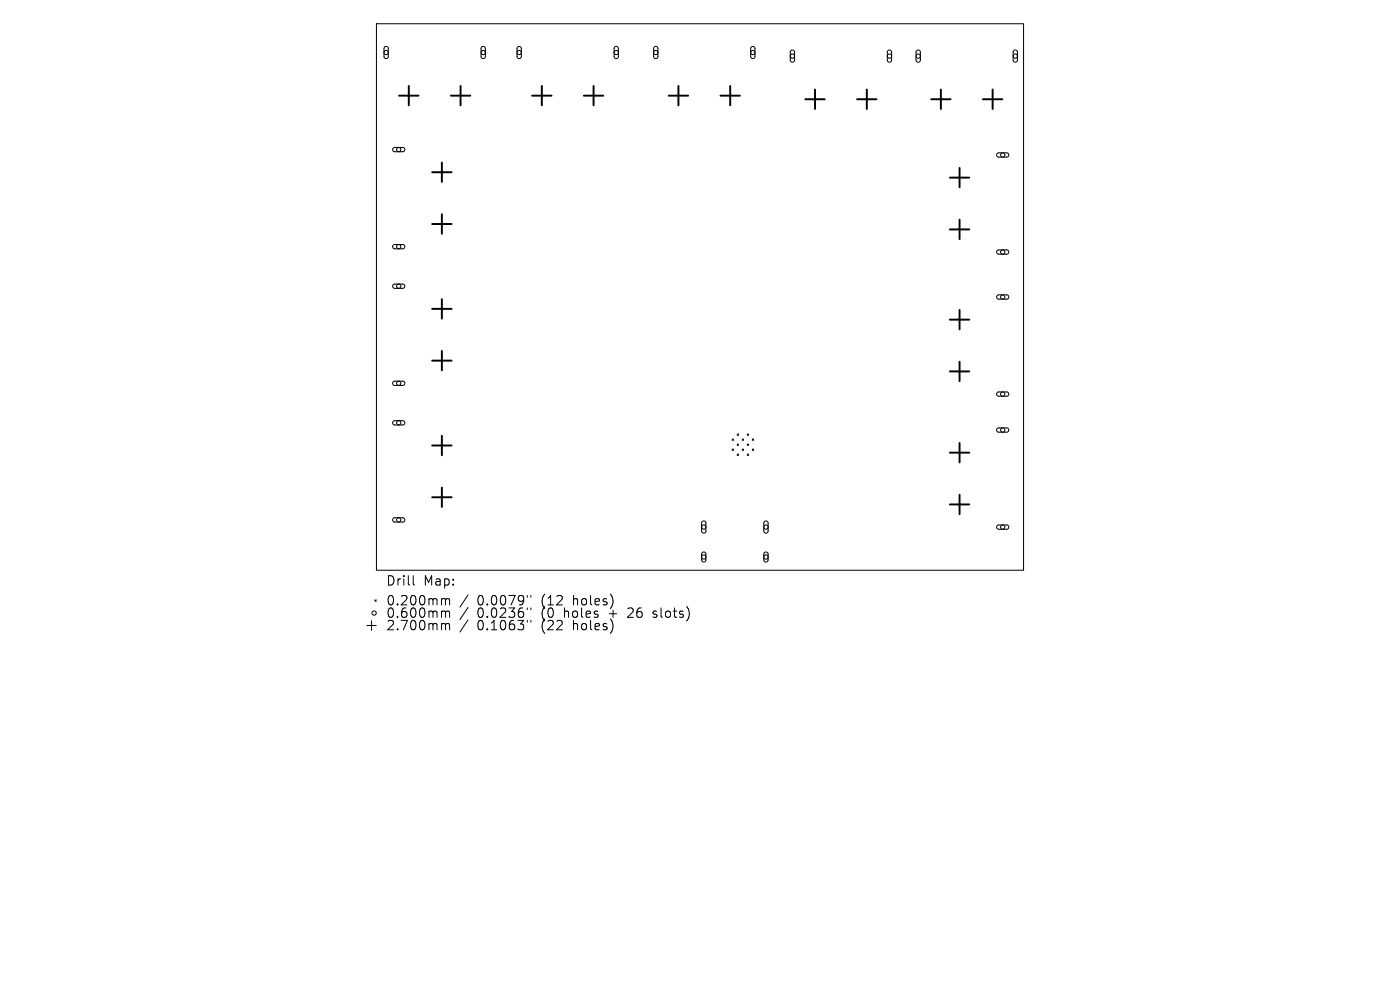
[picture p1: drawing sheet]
<svg xmlns="http://www.w3.org/2000/svg" width="297mm" height="210mm" viewBox="0 0 297 210" stroke-linecap="round" stroke-linejoin="round" font-family="sans-serif">
<defs><g id="words">
<g font-size="2.8">
<text x="81.8" y="124.5">Drill</text>
<text x="89.8" y="124.5">Map:</text>
<text x="81.8" y="128.7">0.200mm</text>
<text x="81.8" y="131.3">0.600mm</text>
<text x="101.3" y="128.7">0.0079&quot;</text>
<text x="101.3" y="131.3">0.0236&quot;</text>
<text x="115" y="128.7">(12</text>
<text x="115" y="131.3">(0</text>
<text x="120" y="131.3">holes</text>
<text x="121.9" y="128.7">holes)</text>
<text x="129.7" y="131.3">+</text>
<text x="133.9" y="131.3">26</text>
<text x="139.4" y="131.3">slots)</text>
<text x="81.8" y="134">2.700mm</text>
<text x="101.3" y="134">0.1063&quot;</text>
<text x="115" y="134">(22</text>
<text x="121.9" y="134">holes)</text>
</g>
</g></defs>
<g fill="none" stroke="#000" stroke-width=".21">
<path d="M79.9 5h137.2v116h-137.2zM81.6 10l.5-.1 .3 .3v1.9l-.4 .3h-.3l-.2-.3v-1.8zM102.2 10l.5-.1 .3 .3v1.9l-.4 .3h-.4l-.1-.3v-1.8zM109.8 10l.5-.1 .3 .3v1.9l-.4 .3h-.3l-.2-.3v-1.8zM130.4 10l.4-.1 .4 .3v1.9l-.4 .3h-.3l-.2-.3v-1.8zM138.8 10l.5-.1 .3 .3v1.9l-.4 .3h-.3l-.2-.3v-1.8zM159.4 10l.5-.1 .3 .3v1.9l-.4 .3h-.3l-.2-.3v-1.8zM167.8 10.7l.5-.1 .3 .4v1.8l-.4 .4-.4-.1-.1-.3-.1-1.8zM188.4 10.7l.5-.1 .2 .4v1.8l-.3 .4-.4-.1-.2-.3v-1.8zM194.5 10.7l.5-.1 .2 .4v1.8l-.3 .4-.4-.1-.2-.3v-1.8zM215.1 10.7l.4-.1 .3 .4v1.8l-.3 .4-.4-.1-.2-.3v-1.8zM83.4 31.4l.3-.1h1.8l.3 .2 .1 .3-.4 .4h-1.8l-.4-.3z"/>
<path d="M211.6 32.6l.2-.2h1.8l.3 .2 .1 .4-.4 .3h-1.8l-.3-.3zM83.4 52l.3-.1h1.8l.3 .2 .1 .3-.4 .4h-1.8l-.4-.4zM211.6 53.1l.2-.1h1.8l.3 .2 .1 .3-.4 .4h-1.8l-.4-.3zM83.4 60.4l.3-.1h1.8l.3 .2 .1 .3-.4 .4h-1.8l-.4-.3zM211.6 62.7l.2-.2 1.8 .1 .3 .1 .1 .4-.4 .4h-1.8l-.3-.3zM83.4 81l.3-.1h1.8l.3 .1 .1 .4-.4 .4h-1.8l-.4-.3zM83.4 89.4l.3-.2h1.8l.3 .2 .1 .4-.4 .3h-1.8l-.4-.2zM155.3 93.1l.3 .3M155.3 95.2l.3 .4M155.6 93.1l-.3 .3M155.6 95.2l-.3 .4M156.4 94.2l.3 .3"/>
<path d="M156.4 96.3l.3 .3M156.4 92l.3 .4M156.7 92l-.3 .4M156.7 94.2l-.3 .3M156.7 96.3l-.3 .3M157.4 95.2l.4 .4M157.4 93.1l.4 .3M157.8 93.1l-.4 .3M157.8 95.2l-.4 .4M158.5 96.3l.3 .3M158.5 94.2l.3 .3M158.5 92l.3 .4"/>
<path d="M158.8 92l-.3 .4M158.8 94.2l-.3 .3M158.8 96.3l-.3 .3M159.6 95.2l.3 .4M159.6 93.1l.3 .3M159.9 93.1l-.3 .3M159.9 95.2l-.3 .4M211.6 83.3l.2-.2h1.8l.3 .2 .1 .4-.4 .3h-1.8l-.3-.2zM211.6 90.9l.2-.1h1.8l.3 .2 .1 .3-.4 .4h-1.8l-.3-.3zM83.4 110l.3-.2h1.8l.3 .2 .1 .4-.4 .3h-1.8l-.4-.3zM149 110.6l.4-.1 .4 .4v1.8l-.4 .4-.4-.1-.1-.3-.1-1.8zM149 117.2l.5-.1 .3 .4v1.4l-.4 .3-.4-.1-.1-.2-.1-1.4z"/>
<path d="M162.2 110.6l.4-.1 .3 .4v1.8l-.3 .4-.4-.1-.2-.3v-1.8zM162.2 117.2l.5-.1 .2 .4v1.4l-.3 .3-.4-.1-.2-.2v-1.4zM211.6 111.5l.2-.1h1.8l.3 .2 .1 .3-.4 .4h-1.8l-.3-.3zM77.8 132.7h2M78.8 131.7v2M79.5 127.3l.3 .3M79.8 127.3l-.3 .3M87.7 122.1v1.7l.3 .3M94 127h.2l.3 .3M94 129.6h.2l.3 .3M94 132.3h.2l.3 .3M94.5 127.3l.3-.3 .5 .1 .1 1.2"/>
<path d="M94.5 127.3v1M94.5 129.9v1.1M94.5 132.6v1M94.5 129.9l.3-.3 .5 .1 .1 1.3M94.5 132.6l.3-.3 .5 .1 .1 1.2M99.3 126.2l-1.7 2.6M99.3 128.9l-1.7 2.5M99.3 131.5l-1.7 2.6M111.9 126.3v.4M111.9 129v.3M111.9 131.6v.4M112.6 126.3v.4"/>
<path d="M112.6 129v.3M112.6 131.6v.4M138.5 130.9l.2 .1M138.6 129.7v.5"/>
<circle cx="81.9" cy="11.1" r=".46"/>
<circle cx="102.5" cy="11.1" r=".46"/>
<circle cx="110.1" cy="11.1" r=".46"/>
<circle cx="130.7" cy="11.1" r=".46"/>
<circle cx="139.1" cy="11.1" r=".46"/>
<circle cx="159.7" cy="11.1" r=".46"/>
<circle cx="168.1" cy="11.9" r=".46"/>
<circle cx="188.7" cy="11.9" r=".46"/>
<circle cx="194.8" cy="11.9" r=".46"/>
<circle cx="215.4" cy="11.9" r=".46"/>
<circle cx="84.6" cy="31.7" r=".46"/>
<circle cx="212.7" cy="32.9" r=".46"/>
<circle cx="84.6" cy="52.3" r=".46"/>
<circle cx="212.7" cy="53.5" r=".46"/>
<circle cx="84.6" cy="60.7" r=".46"/>
<circle cx="212.7" cy="63" r=".46"/>
<circle cx="84.6" cy="81.3" r=".46"/>
<circle cx="84.6" cy="89.7" r=".46"/>
<circle cx="212.7" cy="83.6" r=".46"/>
<circle cx="212.7" cy="91.2" r=".46"/>
<circle cx="84.6" cy="110.3" r=".46"/>
<circle cx="149.3" cy="111.8" r=".46"/>
<circle cx="149.3" cy="118.2" r=".46"/>
<circle cx="162.5" cy="111.8" r=".46"/>
<circle cx="162.5" cy="118.2" r=".46"/>
<circle cx="212.7" cy="111.8" r=".46"/>
<circle cx="79.4" cy="130" r=".46"/>
</g>
<g fill="none" stroke="#000" stroke-width=".41">
<path d="M86.7 18.2v4.2M97.7 18.2v4.2M114.9 18.2v4.2M125.9 18.2v4.2M143.9 18.2v4.2M154.9 18.2v4.2M172.9 19v4.1M183.9 19v4.1M199.6 19v4.1M210.6 19v4.1M84.7 20.3h4.1M91.7 36.5h4.1"/>
<path d="M93.7 34.5v4.1M95.6 20.3h4.2M112.9 20.3h4.1M123.9 20.3h4.1M141.9 20.3h4.1M152.8 20.3h4.2M170.8 21.1h4.2M181.8 21.1h4.1M197.5 21.1h4.2M201.5 37.7h4.1M203.6 35.6v4.1M208.5 21.1h4.1"/>
<path d="M91.7 47.5h4.1M93.7 45.5v4.1M201.5 48.7h4.1M203.6 46.6v4.1M91.7 65.5h4.1M91.7 76.5h4.1M93.7 63.5v4.1M93.7 74.4v4.2M201.5 67.8h4.1M201.5 78.8h4.1M203.6 65.7v4.2M203.6 76.7v4.1"/>
<path d="M91.7 94.5h4.1M93.7 92.4v4.2M201.5 96h4.1M203.6 94v4.1M91.7 105.5h4.1M93.7 103.4v4.1M201.5 107h4.1M203.6 104.9v4.2"/>
</g>
<use href="#words"/>
</svg>
